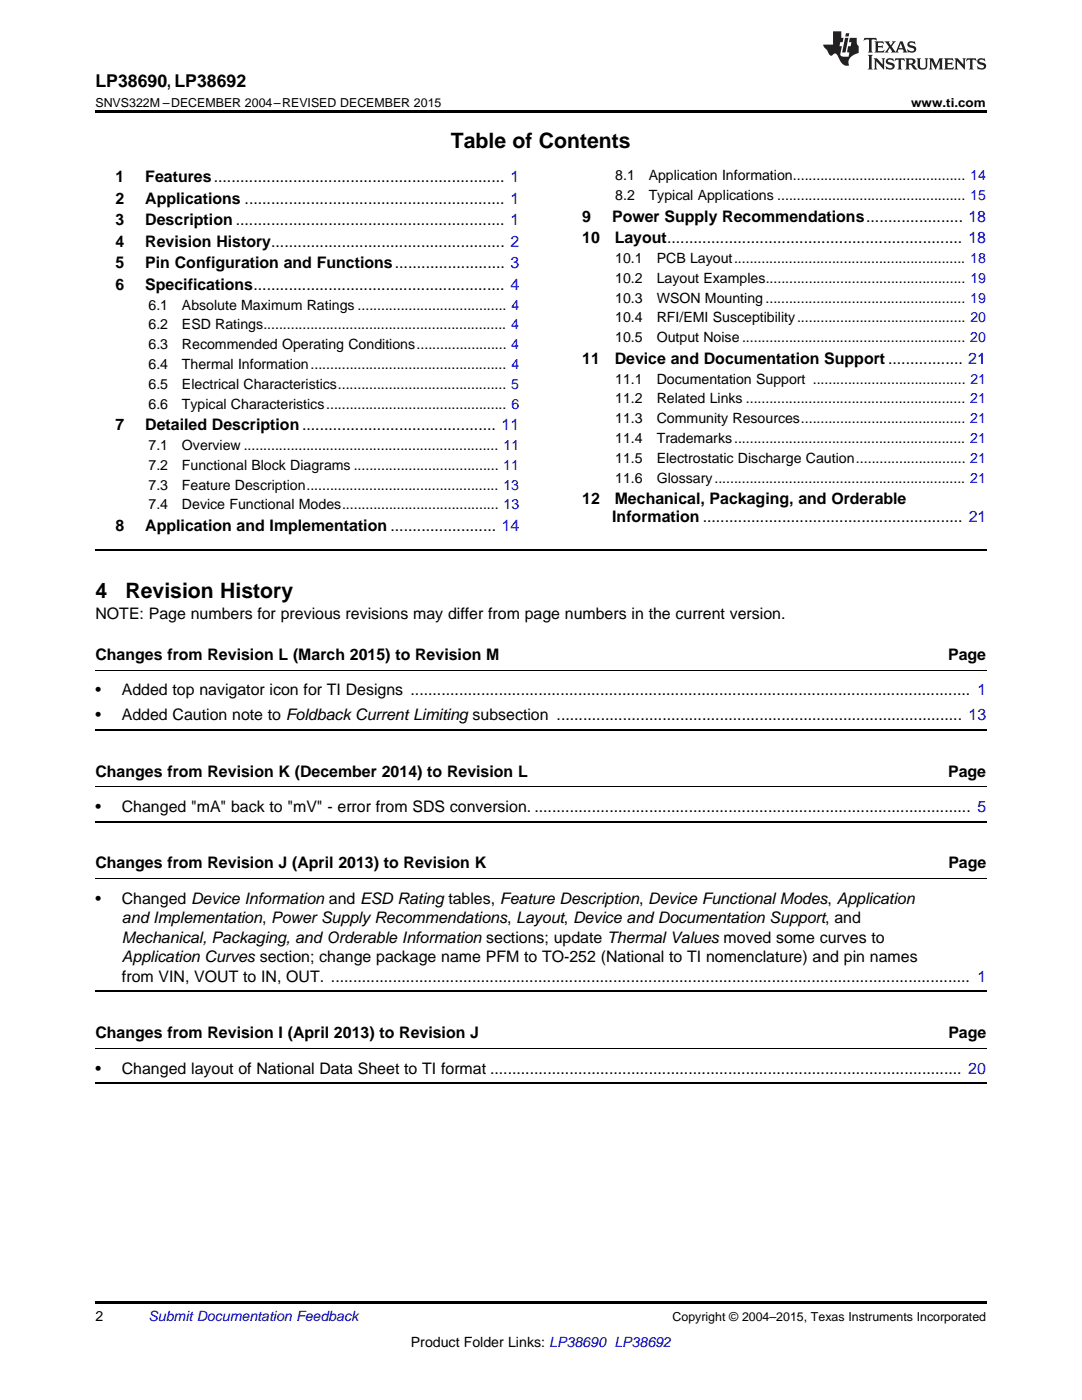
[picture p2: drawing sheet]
<svg xmlns="http://www.w3.org/2000/svg" width="216mm" height="279mm" viewBox="0 0 216 279" stroke-linecap="round" stroke-linejoin="round" font-family="sans-serif">
<defs><g id="words">
<g font-size="4.2">
<text x="90" y="29.6">Table of Contents</text>
<text x="19" y="119.3">4</text>
<text x="25" y="119.3">Revision History</text>
</g>
<text font-size="3.5" x="19" y="17.3">LP38690, LP38692</text>
<g font-size="3.2">
<text x="23" y="36.3">1</text>
<text x="23" y="40.6">2</text>
<text x="29" y="36.3">Features.................................................................. 1</text>
<text x="29" y="40.6">Applications ........................................................... 1</text>
<text x="23" y="44.9">3</text>
<text x="29" y="44.9">Description ............................................................. 1</text>
<text x="116.2" y="44.2">9</text>
<text x="122.1" y="44.2">Power Supply Recommendations...................... 18</text>
<text x="23" y="49.2">4</text>
<text x="23" y="53.6">5</text>
<text x="29" y="49.2">Revision History..................................................... 2</text>
<text x="29" y="53.6">Pin Configuration and Functions......................... 3</text>
<text x="116.2" y="48.5">10</text>
<text x="122.7" y="48.5">Layout................................................................... 18</text>
<text x="23" y="57.9">6</text>
<text x="29" y="57.9">Specifications......................................................... 4</text>
<text x="116.2" y="72.6">11</text>
<text x="122.7" y="72.6">Device and Documentation Support ................. 21</text>
<text x="23" y="85.9">7</text>
<text x="29" y="85.9">Detailed Description............................................ 11</text>
<text x="116.2" y="100.6">12</text>
<text x="122.7" y="100.6">Mechanical, Packaging, and Orderable</text>
<text x="23" y="106">8</text>
<text x="29" y="106">Application and Implementation ........................ 14</text>
<text x="122.2" y="104.1">Information ........................................................... 21</text>
<text x="19" y="123.6">NOTE: Page numbers for previous revisions may differ from page numbers in the current version.</text>
<text x="19" y="131.7">Changes from Revision L (March 2015) to Revision M</text>
<text x="189.2" y="131.7">Page</text>
<text x="19" y="138.7">•</text>
<text x="19" y="143.7">•</text>
<text x="24.3" y="138.7">Added top navigator icon for TI Designs ............................................................................................................................... 1</text>
<text x="24.3" y="143.7">Added Caution note to Foldback Current Limiting subsection ............................................................................................ 13</text>
<text x="19" y="155">Changes from Revision K (December 2014) to Revision L</text>
<text x="189.2" y="155">Page</text>
<text x="19" y="162">•</text>
<text x="24.3" y="162">Changed &quot;mA&quot; back to &quot;mV&quot; - error from SDS conversion. ................................................................................................... 5</text>
<text x="19" y="173.3">Changes from Revision J (April 2013) to Revision K</text>
<text x="189.2" y="173.3">Page</text>
<text x="19" y="180.4">•</text>
<text x="24.3" y="180.4">Changed Device Information and ESD Rating tables, Feature Description, Device Functional Modes, Application</text>
<text x="24.3" y="184.3">and Implementation, Power Supply Recommendations, Layout, Device and Documentation Support, and</text>
<text x="24.3" y="188.1">Mechanical, Packaging, and Orderable Information sections; update Thermal Values moved some curves to</text>
<text x="24.3" y="192">Application Curves section; change package name PFM to TO-252 (National to TI nomenclature) and pin names</text>
<text x="24.3" y="195.9">from VIN, VOUT to IN, OUT. ................................................................................................................................................. 1</text>
<text x="19" y="207.2">Changes from Revision I (April 2013) to Revision J</text>
<text x="189.2" y="207.2">Page</text>
<text x="19" y="214.2">•</text>
<text x="24.3" y="214.2">Changed layout of National Data Sheet to TI format ........................................................................................................... 20</text>
</g>
<g font-size="2.8">
<text x="122.8" y="36">8.1</text>
<text x="129.4" y="36">Application Information............................................ 14</text>
<text x="122.8" y="39.9">8.2</text>
<text x="129.4" y="39.9">Typical Applications ................................................ 15</text>
<text x="122.8" y="52.5">10.1</text>
<text x="131" y="52.5">PCB Layout........................................................... 18</text>
<text x="122.8" y="56.4">10.2</text>
<text x="131" y="56.4">Layout Examples................................................... 19</text>
<text x="29.6" y="61.8">6.1</text>
<text x="29.6" y="65.8">6.2</text>
<text x="36.3" y="61.8">Absolute Maximum Ratings ...................................... 4</text>
<text x="36.3" y="65.8">ESD Ratings.............................................................. 4</text>
<text x="122.8" y="60.4">10.3</text>
<text x="122.8" y="64.3">10.4</text>
<text x="131" y="60.4">WSON Mounting ................................................... 19</text>
<text x="131" y="64.3">RFI/EMI Susceptibility........................................... 20</text>
<text x="29.6" y="69.7">6.3</text>
<text x="36.3" y="69.7">Recommended Operating Conditions....................... 4</text>
<text x="122.8" y="68.3">10.5</text>
<text x="131" y="68.3">Output Noise ......................................................... 20</text>
<text x="29.6" y="73.7">6.4</text>
<text x="29.6" y="77.6">6.5</text>
<text x="36.3" y="73.7">Thermal Information.................................................. 4</text>
<text x="36.3" y="77.6">Electrical Characteristics........................................... 5</text>
<text x="122.8" y="76.6">11.1</text>
<text x="131" y="76.6">Documentation Support ....................................... 21</text>
<text x="29.6" y="81.6">6.6</text>
<text x="36.3" y="81.6">Typical Characteristics.............................................. 6</text>
<text x="122.8" y="80.5">11.2</text>
<text x="131" y="80.5">Related Links ........................................................ 21</text>
<text x="29.6" y="89.8">7.1</text>
<text x="36.3" y="89.8">Overview ................................................................. 11</text>
<text x="122.8" y="84.5">11.3</text>
<text x="122.8" y="88.4">11.4</text>
<text x="131" y="84.5">Community Resources.......................................... 21</text>
<text x="131" y="88.4">Trademarks........................................................... 21</text>
<text x="29.6" y="93.8">7.2</text>
<text x="36.3" y="93.8">Functional Block Diagrams ..................................... 11</text>
<text x="122.8" y="92.4">11.5</text>
<text x="131" y="92.4">Electrostatic Discharge Caution............................ 21</text>
<text x="29.6" y="97.7">7.3</text>
<text x="29.6" y="101.7">7.4</text>
<text x="36.3" y="97.7">Feature Description................................................. 13</text>
<text x="36.3" y="101.7">Device Functional Modes........................................ 13</text>
<text x="122.8" y="96.3">11.6</text>
<text x="131" y="96.3">Glossary................................................................ 21</text>
<text x="19" y="263.6">2</text>
<text x="82" y="268.9">Product Folder Links: LP38690 LP38692</text>
</g>
<text font-size="2.8" fill="#0000c8" x="29.6" y="263.6">Submit Documentation Feedback</text>
<g font-size="2.5">
<text x="19" y="21.4">SNVS322M –DECEMBER 2004–REVISED DECEMBER 2015</text>
<text x="181.8" y="21.4">www.ti.com</text>
<text x="134.2" y="263.6">Copyright © 2004–2015, Texas Instruments Incorporated</text>
</g>
</g></defs>
<path d="M19 22h177.8v.5h-177.8zM19 259.7h177.8v.5h-177.8z" fill="#000"/>
<path d="M19 109.7h177.8M19 145.6h177.8M19 164h177.8M19 197.8h177.8M19 216.2h177.8" fill="none" stroke="#000" stroke-width=".35"/>
<path d="M19 133.8h177.8M19 157h177.8M19 175.4h177.8M19 209.3h177.8" fill="none" stroke="#000" stroke-width=".2"/>
<g fill="#231f20">
<path d="M172.5 7.6l-.1 .5 .4-.2h.6v.1v2.1l-.2 .4h.9l-.2-.4v-2.1l.1-.1h.5l.5 .2-.2-.5zM174.5 8.3l.2 .3v1.5l-.2 .4h1.8l.2-.6a1.04 1.04 0 0 1-1.3 .2v-.7h.6l.3 .2v-.6l-.3 .2h-.6v-.6l.8-.1 .4 .3-.2-.5zM176.5 8.3l.9 1.1-.9 1.1h.8l-.2-.2 .4-.7 .5 .7-.2 .2h1.5l-.2-.2 .2-.4h.9l.1 .4-.2 .2h1l-.3-.3-.7-1.9h-.5l-.9 2-.8-1 .9-1h-.8l.1 .3-.4 .5-.3-.6 .1-.2zM179.7 8.6l.4 1h-.7zM181.3 8.4a.63 .63 0 0 0-.2 .7 .63 .63 0 0 0 .6 .4l.6 .2 .1 .2a.75 .75 0 0 1-.7 .4 .75 .75 0 0 1-.6-.5l.1 .7 .1-.1a1.11 1.11 0 0 0 1.5-.6 1.13 1.13 0 0 0-1.2-.8l-.1-.4a1.04 1.04 0 0 1 1.2 .2l-.2-.5-.2 .1-.4-.2zM173.2 10.9l.2 .4v2.2l-.2 .4h1l-.3-.4v-2.2l.3-.4zM174.3 11.6l.3 .4v1.5l-.3 .4h.8l-.2-.4v-1.3l1.5 1.7v-1.9l.2-.4h-.7l.2 .4v.9l-1.1-1.3zM177 11.8a.62 .62 0 0 0-.2 .7 .62 .62 0 0 0 .6 .4l.6 .1 .1 .3a.76 .76 0 0 1-.7 .3 .76 .76 0 0 1-.7-.4l.2 .7 .1-.1a1.11 1.11 0 0 0 1.5-.6 1.13 1.13 0 0 0-1.2-.8l-.1-.4a1.04 1.04 0 0 1 1.2 .2l-.2-.6-.2 .1-.5-.1zM178.7 11.6l-.2 .6a.61 .61 0 0 1 .8-.3v1.6l-.2 .4h.9l-.2-.4v-1.6a.63 .63 0 0 1 .7 .3l-.1-.6zM180.6 11.6l.3 .4v1.5l-.3 .4h1l-.2-.2-.1-.8 .6 .2a.76 .76 0 0 0 1.2 .7l-1-1a.58 .58 0 0 0 .6-.5 .58 .58 0 0 0-.5-.6zM181.4 11.9h.1a.45 .45 0 0 1 .5 .1 .45 .45 0 0 1 .1 .5l-.8 .2zM182.9 11.6l.2 .2a2.17 2.17 0 0 0 .3 1.9 .99 .99 0 0 0 1.6-.6v-1.1l.2-.4h-.7l.2 .2a1.92 1.92 0 0 1-.2 1.8 .6 .6 0 0 1-.9-.5v-1.1l.2-.4zM185.4 11.6l.2 .4v1.5l-.2 .4h.7l-.2-.4v-1.4l.8 1.8 .8-1.8v1.4l-.2 .4h.9l-.2-.4v-1.5l.2-.4h-.8l-.6 1.5-.6-1.5zM188.4 11.6l.2 .4v1.5l-.2 .4h1.8l.1-.6a1.04 1.04 0 0 1-1.2 .1v-.6h.5l.4 .2v-.6l-.4 .2h-.5v-.7h.8l.3 .3-.1-.6zM190.5 11.6l.2 .4v1.5l-.2 .4h.7l-.2-.4v-1.3l1.5 1.7v-1.9l.2-.4h-.7l.2 .4v.9l-1.1-1.3zM192.9 11.6l-.1 .6a.61 .61 0 0 1 .7-.3l.1 1.6-.3 .4h1l-.3-.4 .1-1.6a.63 .63 0 0 1 .7 .3l-.1-.6zM195.2 11.8a.62 .62 0 0 0-.2 .7 .62 .62 0 0 0 .6 .4l.6 .1 .1 .3a.76 .76 0 0 1-.7 .3 .76 .76 0 0 1-.6-.4l.1 .7 .1-.1a1.11 1.11 0 0 0 1.6-.6 1.13 1.13 0 0 0-1.3-.8l-.1-.4a1.04 1.04 0 0 1 1.2 .2l-.1-.6-.2 .1-.5-.1z"/>
<path d="M166.2 6.3v2.6h-1.9v.4l.8 .9a.91 .91 0 0 0 1 .8 .56 .56 0 0 1 .5-.3 .56 .56 0 0 1 .5 .3l.4 .8a1.53 1.53 0 0 0 1.9 1.2 1.54 1.54 0 0 1 1-2.1l.9-.3v-1.4a1.52 1.52 0 0 1-.4-1.6h-1.3l-.2 .8h.5l-.2 .8h-.5l-.1 1v.2l.4 .1-.2 .8a1.93 1.93 0 0 1-1.6-.3l.3-1.8h-.5l.2-.8h.4l.2-.8h-.4v-1.3zM168.6 7.6l-.6 2.9h.7l.6-2.9zM168.8 6.6l-.1 .7h.6l.2-.7z"/>
</g>
<use href="#words"/>
</svg>
